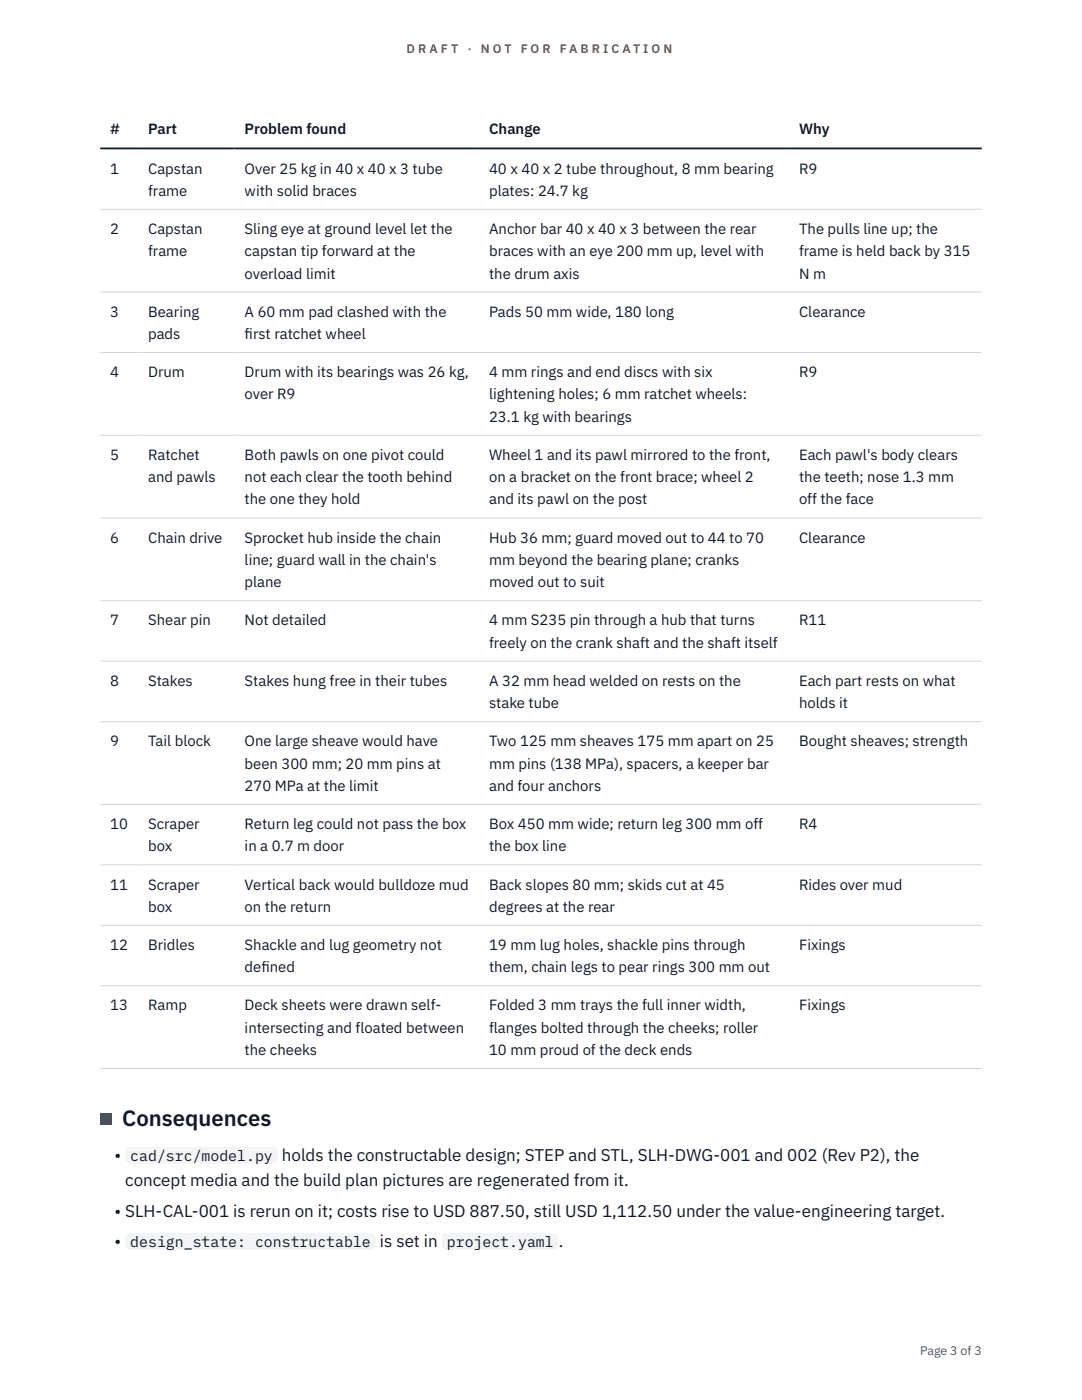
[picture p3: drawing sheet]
<svg xmlns="http://www.w3.org/2000/svg" width="216mm" height="279mm" viewBox="0 0 216 279" stroke-linecap="round" stroke-linejoin="round" font-family="sans-serif">
<defs><g id="words">
<text font-size="4.4" fill="#111827" x="24.4" y="224.7">Consequences</text>
<g font-size="3.4" fill="#111827">
<text x="22.9" y="231.7">•</text>
<text x="56.2" y="231.7">holds the constructable design; STEP and STL, SLH-DWG-001 and 002 (Rev P2), the</text>
<text x="25" y="236.7">concept media and the build plan pictures are regenerated from it.</text>
<text x="22.9" y="242.8">• SLH-CAL-001 is rerun on it; costs rise to USD 887.50, still USD 1,112.50 under the value-engineering target.</text>
<text x="22.9" y="248.9">•</text>
<text x="75.8" y="248.9">is set in</text>
<text x="111.5" y="248.9">.</text>
</g>
<g font-size="3" fill="#111827">
<text x="22" y="26.8">#</text>
<text x="29.6" y="26.8">Part</text>
<text x="48.8" y="26.8">Problem found</text>
<text x="97.6" y="26.8">Change</text>
<text x="159.4" y="26.8">Why</text>
<text x="22" y="34.6">1</text>
<text x="29.6" y="34.6">Capstan</text>
<text x="48.8" y="34.6">Over 25 kg in 40 x 40 x 3 tube</text>
<text x="97.6" y="34.6">40 x 40 x 2 tube throughout, 8 mm bearing</text>
<text x="159.4" y="34.6">R9</text>
<text x="29.6" y="39.1">frame</text>
<text x="48.8" y="39.1">with solid braces</text>
<text x="97.6" y="39.1">plates: 24.7 kg</text>
<text x="22" y="46.7">2</text>
<text x="29.6" y="46.7">Capstan</text>
<text x="48.8" y="46.7">Sling eye at ground level let the</text>
<text x="97.6" y="46.7">Anchor bar 40 x 40 x 3 between the rear</text>
<text x="159.4" y="46.7">The pulls line up; the</text>
<text x="29.6" y="51.1">frame</text>
<text x="48.8" y="51.1">capstan tip forward at the</text>
<text x="97.6" y="51.1">braces with an eye 200 mm up, level with</text>
<text x="159.4" y="51.1">frame is held back by 315</text>
<text x="48.8" y="55.6">overload limit</text>
<text x="97.6" y="55.6">the drum axis</text>
<text x="159.4" y="55.6">N m</text>
<text x="22" y="63.2">3</text>
<text x="29.6" y="63.2">Bearing</text>
<text x="48.8" y="63.2">A 60 mm pad clashed with the</text>
<text x="97.6" y="63.2">Pads 50 mm wide, 180 long</text>
<text x="159.4" y="63.2">Clearance</text>
<text x="29.6" y="67.7">pads</text>
<text x="48.8" y="67.7">f</text>
<text x="48.8" y="67.7">irst ratchet wheel</text>
<text x="22" y="75.3">4</text>
<text x="29.6" y="75.3">Drum</text>
<text x="48.8" y="75.3">Drum with its bearings was 26 kg,</text>
<text x="97.6" y="75.3">4 mm rings and end discs with six</text>
<text x="159.4" y="75.3">R9</text>
<text x="48.8" y="79.7">over R9</text>
<text x="97.6" y="79.7">lightening holes; 6 mm ratchet wheels:</text>
<text x="97.6" y="84.2">23.1 kg with bearings</text>
<text x="22" y="91.8">5</text>
<text x="29.6" y="91.8">Ratchet</text>
<text x="48.8" y="91.8">Both pawls on one pivot could</text>
<text x="97.6" y="91.8">Wheel 1 and its pawl mirrored to the front,</text>
<text x="159.4" y="91.8">Each pawl's body clears</text>
<text x="29.6" y="96.2">and pawls</text>
<text x="48.8" y="96.2">not each clear the tooth behind</text>
<text x="48.8" y="100.7">the one they hold</text>
<text x="97.6" y="96.2">on a bracket on the front brace; wheel 2</text>
<text x="97.6" y="100.7">and its pawl on the post</text>
<text x="159.4" y="96.2">the teeth; nose 1.3 mm</text>
<text x="159.4" y="100.7">off the face</text>
<text x="22" y="108.3">6</text>
<text x="29.6" y="108.3">Chain drive</text>
<text x="48.8" y="108.3">Sprocket hub inside the chain</text>
<text x="48.8" y="112.7">line; guard wall in the chain's</text>
<text x="97.6" y="108.3">Hub 36 mm; guard moved out to 44 to 70</text>
<text x="97.6" y="112.7">mm beyond the bearing plane; cranks</text>
<text x="159.4" y="108.3">Clearance</text>
<text x="48.8" y="117.2">plane</text>
<text x="97.6" y="117.2">moved out to suit</text>
<text x="22" y="124.8">7</text>
<text x="29.6" y="124.8">Shear pin</text>
<text x="48.8" y="124.8">Not detailed</text>
<text x="97.6" y="124.8">4 mm S235 pin through a hub that turns</text>
<text x="159.4" y="124.8">R11</text>
<text x="97.6" y="129.3">freely on the crank shaft and the shaft itself</text>
<text x="22" y="136.9">8</text>
<text x="29.6" y="136.9">Stakes</text>
<text x="48.8" y="136.9">Stakes hung free in their tubes</text>
<text x="97.6" y="136.9">A 32 mm head welded on rests on the</text>
<text x="159.4" y="136.9">Each part rests on what</text>
<text x="97.6" y="141.3">stake tube</text>
<text x="159.4" y="141.3">holds it</text>
<text x="22" y="148.9">9</text>
<text x="29.6" y="148.9">Tail block</text>
<text x="48.8" y="148.9">One large sheave would have</text>
<text x="97.6" y="148.9">Two 125 mm sheaves 175 mm apart on 25</text>
<text x="159.4" y="148.9">Bought sheaves; strength</text>
<text x="48.8" y="153.4">been 300 mm; 20 mm pins at</text>
<text x="97.6" y="153.4">mm pins (138 MPa), spacers, a keeper bar</text>
<text x="48.8" y="157.8">270 MPa at the limit</text>
<text x="97.6" y="157.8">and four anchors</text>
<text x="22" y="165.5">10</text>
<text x="29.6" y="165.5">Scraper</text>
<text x="48.8" y="165.5">Return leg could not pass the box</text>
<text x="97.6" y="165.5">Box 450 mm wide; return leg 300 mm off</text>
<text x="159.4" y="165.5">R4</text>
<text x="29.6" y="169.9">box</text>
<text x="48.8" y="169.9">in a 0.7 m door</text>
<text x="97.6" y="169.9">the box line</text>
<text x="22" y="177.5">11</text>
<text x="29.6" y="177.5">Scraper</text>
<text x="48.8" y="177.5">Vertical back would bulldoze mud</text>
<text x="97.6" y="177.5">Back slopes 80 mm; skids cut at 45</text>
<text x="159.4" y="177.5">Rides over mud</text>
<text x="29.6" y="182">box</text>
<text x="48.8" y="182">on the return</text>
<text x="97.6" y="182">degrees at the rear</text>
<text x="22" y="189.6">12</text>
<text x="29.6" y="189.6">Bridles</text>
<text x="48.8" y="189.6">Shackle and lug geometry not</text>
<text x="97.6" y="189.6">19 mm lug holes, shackle pins through</text>
<text x="159.4" y="189.6">Fixings</text>
<text x="48.8" y="194">def</text>
<text x="52.2" y="194">ined</text>
<text x="97.6" y="194">them, chain legs to pear rings 300 mm out</text>
<text x="22" y="201.7">13</text>
<text x="29.6" y="201.7">Ramp</text>
<text x="48.8" y="201.7">Deck sheets were drawn self-</text>
<text x="97.6" y="201.7">Folded 3 mm trays the full inner width,</text>
<text x="159.4" y="201.7">Fixings</text>
<text x="48.8" y="206.1">intersecting and floated between</text>
<text x="97.6" y="206.1">flanges bolted through the cheeks; roller</text>
<text x="48.8" y="210.5">the cheeks</text>
<text x="97.6" y="210.5">10 mm proud of the deck ends</text>
<text x="26" y="231.7">cad/src/model.py</text>
<text x="26" y="248.9">design_state: constructable</text>
<text x="89.2" y="248.9">project.yaml</text>
</g>
<g font-size="2.5" fill="#b45309">
<text x="81.1" y="10.5">D R A F T</text>
<text x="93.3" y="10.5">·</text>
<text x="95.9" y="10.5">N O T</text>
<text x="103.9" y="10.5">F O R</text>
<text x="111.7" y="10.5">F A B R I C A T I O N</text>
</g>
<text font-size="2.5" fill="#4b5563" x="183.6" y="270.3">Page 3 of 3</text>
</g></defs>
<g fill="none" stroke="#d1d5db" stroke-width=".2">
<path d="M20 41.8h175.9M20 58.3h175.9M20 70.4h175.9M20 86.9h175.9M20 103.4h175.9M20 119.9h175.9M20 132h175.9M20 144h175.9M20 160.5h175.9M20 172.6h175.9M20 184.7h175.9M20 196.7h175.9"/>
<path d="M20 213.2h175.9"/>
</g>
<path d="M20 29.6h175.9" fill="none" stroke="#111827" stroke-width=".35"/>
<path d="M20 222.1h2.2v2.2h-2.2z" fill="#0f766e"/>
<g fill="#f3f4f6">
<path d="M25 228.9h30.4v3.3h-30.4z"/>
<path d="M25 246.1h50v3.4h-50z"/>
<path d="M88.2 246.1h23.3v3.4h-23.3z"/>
</g>
<use href="#words"/>
</svg>
